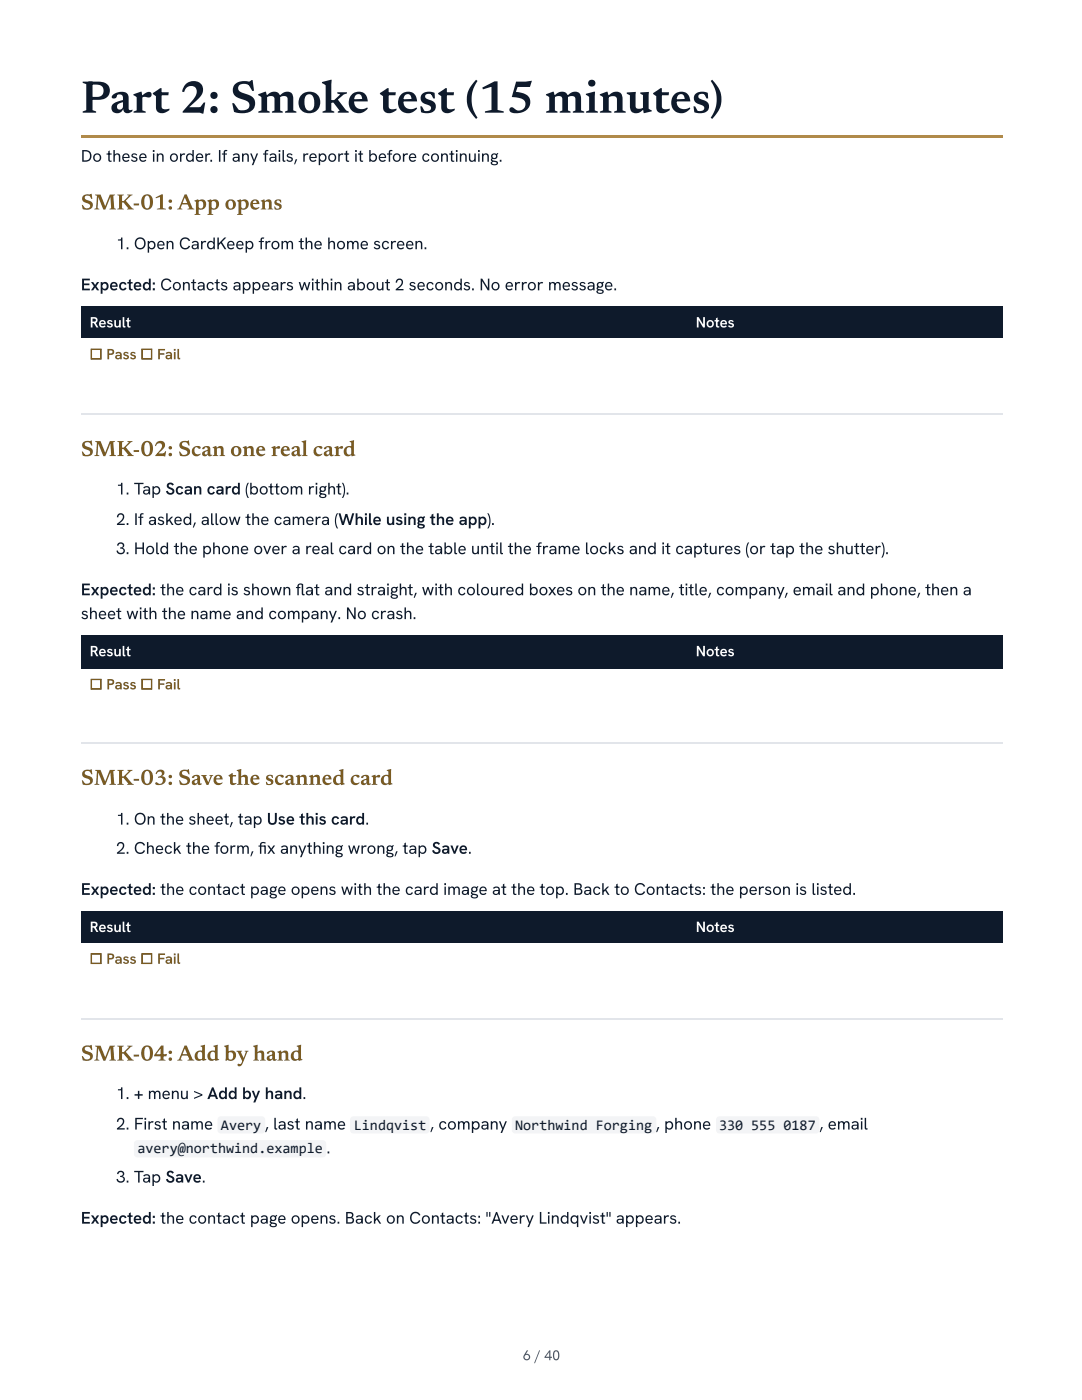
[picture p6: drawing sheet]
<svg xmlns="http://www.w3.org/2000/svg" width="216mm" height="279mm" viewBox="0 0 216 279" stroke-linecap="round" stroke-linejoin="round" font-family="sans-serif">
<defs><g id="words">
<text font-size="9.2" fill="#0e1a2b" x="16.1" y="22.5">Part 2: Smoke test (15 minutes)</text>
<g font-size="4.4" fill="#7a5b22">
<text x="16.1" y="41.8">SMK-01: App opens</text>
<text x="16.1" y="91">SMK-02: Scan one real card</text>
<text x="16.1" y="156.6">SMK-03: Save the scanned card</text>
<text x="16.1" y="211.7">SMK-04: Add by hand</text>
</g>
<g font-size="3.3" fill="#0e1a2b">
<text x="16.1" y="32.3">Do these in order. If any fails, report it before continuing.</text>
<text x="23.2" y="49.7">1. Open CardKeep from the home screen.</text>
<text x="16.1" y="57.9">Expected: Contacts appears within about 2 seconds. No error message.</text>
<text x="23.2" y="98.7">1. Tap Scan card (bottom right).</text>
<text x="23.2" y="104.8">2. If asked, allow the camera (While using the app).</text>
<text x="23.2" y="110.6">3. Hold the phone over a real card on the table until the frame locks and it captures (or tap the shutter).</text>
<text x="16.1" y="118.8">Expected: the card is shown fat and straight, with coloured boxes on the name, title, company, email and phone, then a</text>
<text x="59" y="118.8">l</text>
<text x="16.1" y="123.6">sheet with the name and company. No crash.</text>
<text x="23.2" y="164.6">1. On the sheet, tap Use this card.</text>
<text x="23.2" y="170.4">2. Check the form, fx anything wrong, tap Save.</text>
<text x="51.5" y="170.4">i</text>
<text x="16.1" y="178.6">Expected: the contact page opens with the card image at the top. Back to Contacts: the person is listed.</text>
<text x="23.2" y="219.3">1. + menu &gt; Add by hand.</text>
<text x="23.2" y="225.4">2. First name</text>
<text x="52.8" y="225.4">,</text>
<text x="54.5" y="225.4">last name</text>
<text x="85.8" y="225.4">,</text>
<text x="87.5" y="225.4">company</text>
<text x="130.8" y="225.4">,</text>
<text x="132.5" y="225.4">phone</text>
<text x="163.5" y="225.4">,</text>
<text x="165.2" y="225.4">email</text>
<text x="65.1" y="230.2">.</text>
<text x="23.2" y="236">3. Tap Save.</text>
<text x="16.1" y="244.2">Expected: the contact page opens. Back on Contacts: &quot;Avery Lindqvist&quot; appears.</text>
</g>
<g font-size="3" fill="#fff">
<text x="17.9" y="65.4">Result</text>
<text x="138.8" y="65.4">Notes</text>
<text x="17.9" y="131">Result</text>
<text x="138.8" y="131">Notes</text>
<text x="17.9" y="186">Result</text>
<text x="138.8" y="186">Notes</text>
</g>
<g font-size="3" fill="#7a5b22">
<text x="17.9" y="71.7">☐ Pass ☐ Fail</text>
<text x="17.9" y="137.6">☐ Pass ☐ Fail</text>
<text x="17.9" y="192.4">☐ Pass ☐ Fail</text>
</g>
<g font-size="2.9" fill="#0e1a2b">
<text x="44.1" y="225.4">Avery</text>
<text x="70.6" y="225.4">Lindqvist</text>
<text x="102.8" y="225.4">Northwind Forging</text>
<text x="143.5" y="225.4">330</text>
<text x="149.9" y="225.4">555</text>
<text x="156.3" y="225.4">0187</text>
<text x="27.4" y="230.2">avery@northwind.example</text>
</g>
<text font-size="2.8" fill="#4a5568" x="104.4" y="271.5">6 / 40</text>
</g></defs>
<path d="M16.1 27h183.9v.5h-183.9z" fill="#b08a4a"/>
<g fill="#0e1a2b">
<path d="M16.1 61.1h121v6.4h-121z"/>
<path d="M137.1 61.1h62.9v6.4h-62.9z"/>
</g>
<path d="M16.1 82.7h183.9" fill="none" stroke="#e2e5ea" stroke-width=".26"/>
<g fill="#0e1a2b">
<path d="M16.1 126.7h121v6.6h-121z"/>
<path d="M137.1 126.7h62.9v6.6h-62.9z"/>
</g>
<path d="M16.1 148.3h183.9" fill="none" stroke="#e2e5ea" stroke-width=".26"/>
<g fill="#0e1a2b">
<path d="M16.1 181.8h121v6.3h-121z"/>
<path d="M137.1 181.8h62.9v6.3h-62.9z"/>
</g>
<path d="M16.1 203.3h183.9" fill="none" stroke="#e2e5ea" stroke-width=".26"/>
<g fill="#f3f4f6">
<path d="M43.6 223l.5-.2h8.1a.71 .71 0 0 1 .7 .7v2a.71 .71 0 0 1-.7 .7h-8.1a.71 .71 0 0 1-.7-.7v-2z"/>
<path d="M70.1 223l.5-.2h14.4a.71 .71 0 0 1 .7 .7v2a.71 .71 0 0 1-.7 .7h-14.4a.71 .71 0 0 1-.8-.7v-2z"/>
<path d="M102.3 223l.5-.2h27.5a.71 .71 0 0 1 .7 .7v2a.71 .71 0 0 1-.7 .7h-27.5a.71 .71 0 0 1-.7-.7v-2z"/>
<path d="M143.1 223l.5-.2h19.2a.71 .71 0 0 1 .7 .7v2a.71 .71 0 0 1-.7 .7h-19.2a.71 .71 0 0 1-.7-.7v-2z"/>
<path d="M26.9 227.7l.5-.2h37a.71 .71 0 0 1 .7 .7v2.1a.71 .71 0 0 1-.7 .7h-37a.71 .71 0 0 1-.7-.7v-2.1z"/>
</g>
<use href="#words"/>
</svg>
